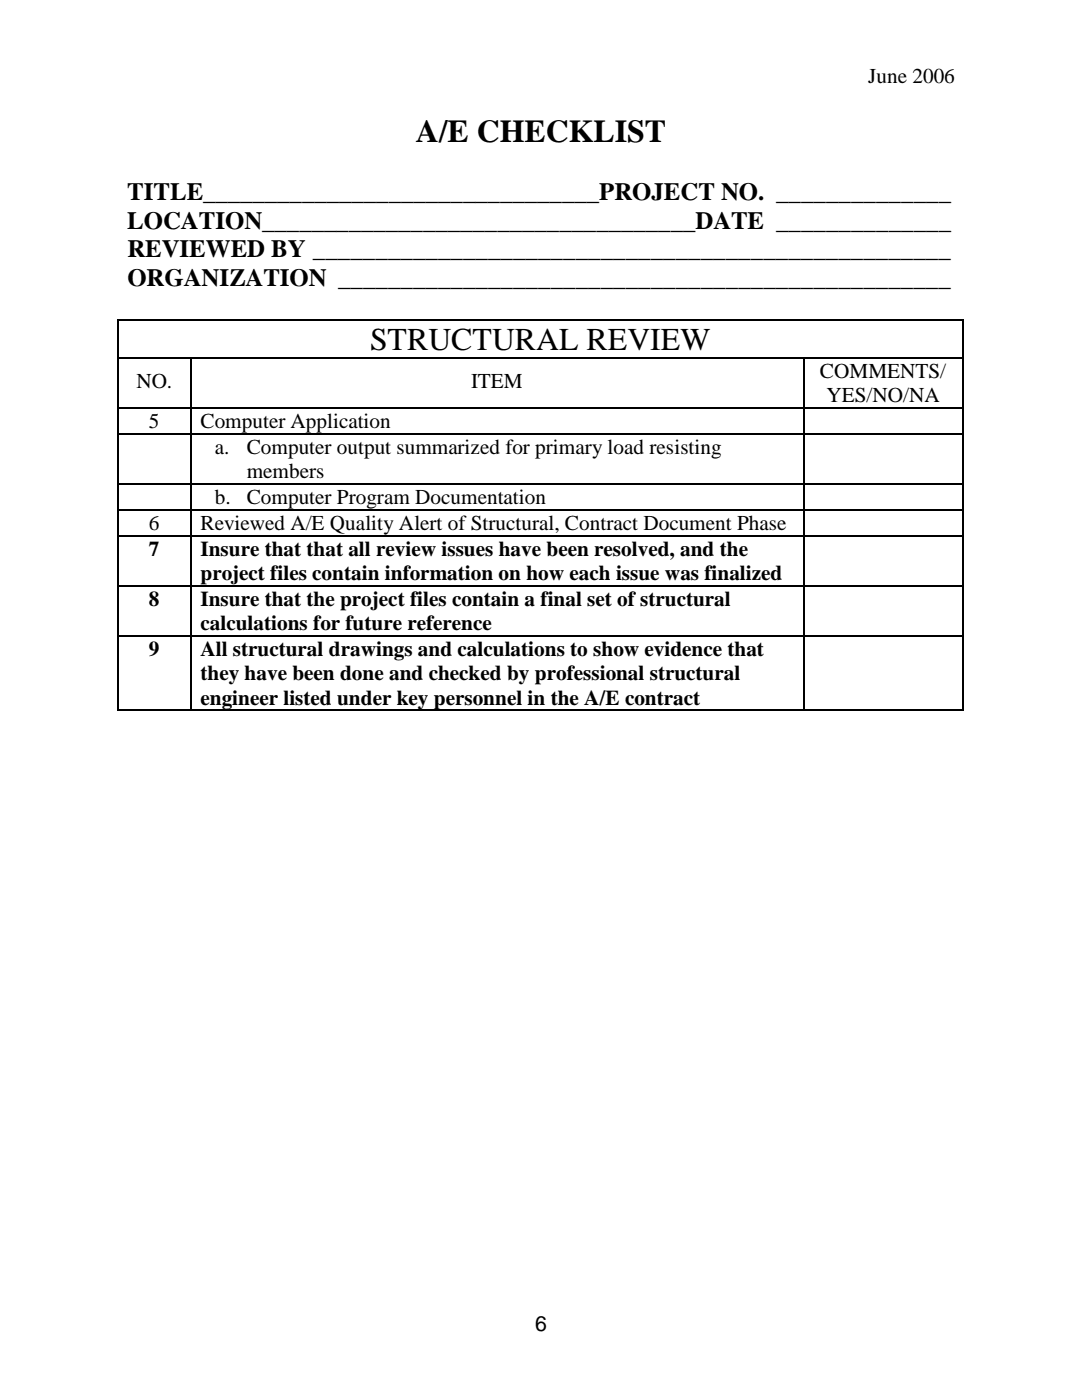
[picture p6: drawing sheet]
<svg xmlns="http://www.w3.org/2000/svg" width="216mm" height="279mm" viewBox="0 0 216 279" stroke-linecap="round" stroke-linejoin="round" font-family="sans-serif">
<defs><g id="words">
<g font-size="6.3">
<text x="83" y="28.3">A/E CHECKLIST</text>
<text x="73.8" y="69.8">STRUCTURAL REVIEW</text>
</g>
<g font-size="5">
<text x="25.4" y="40">TITLE________________________________PROJECT NO. ______________</text>
<text x="25.4" y="45.7">LOCATION___________________________________DATE ______________</text>
<text x="25.4" y="51.3">REVIEWED BY ___________________________________________________</text>
<text x="25.4" y="57">ORGANIZATION _________________________________________________</text>
</g>
<g font-size="4.2">
<text x="173.2" y="16.5">June 2006</text>
<text x="27.2" y="77.5">NO.</text>
<text x="94" y="77.5">ITEM</text>
<text x="163.6" y="75.4">COMMENTS/</text>
<text x="164.9" y="80.3">YES/NO/NA</text>
<text x="29.7" y="85.5">5</text>
<text x="40" y="85.5">Computer Application</text>
<text x="42.9" y="90.6">a.</text>
<text x="49.2" y="90.6">Computer output summarized for primary load resisting</text>
<text x="49.2" y="95.5">members</text>
<text x="42.9" y="100.6">b.</text>
<text x="49.2" y="100.6">Computer Program Documentation</text>
<text x="29.7" y="105.7">6</text>
<text x="40" y="105.7">Reviewed A/E Quality Alert of Structural, Contract Document Phase</text>
<text x="29.7" y="111">7</text>
<text x="40" y="111">Insure that that all review issues have been resolved, and the</text>
<text x="40" y="115.8">project files contain information on how each issue was finalized</text>
<text x="29.7" y="120.9">8</text>
<text x="40" y="120.9">Insure that the project files contain a final set of structural</text>
<text x="40" y="125.8">calculations for future reference</text>
<text x="29.7" y="130.9">9</text>
<text x="40" y="130.9">All structural drawings and calculations to show evidence that</text>
<text x="40" y="135.8">they have been done and checked by professional structural</text>
<text x="40" y="140.7">engineer listed under key personnel in the A/E contract</text>
<text x="106.8" y="265.7">6</text>
</g>
</g></defs>
<g fill="#000">
<path d="M23.4 63.8h.2v.3h-.2zM23.4 71.4h.2v.2h-.2zM38 71.4h.2v.2h-.2zM160.2 71.4h.3v.2h-.3zM192 63.8h.2v.3h-.2zM192 71.4h.2v.2h-.2zM23.4 81.4h.2v.2h-.2zM23.4 86.5h.2v.3h-.2zM23.4 96.5h.2v.3h-.2zM38 81.4h.2v.2h-.2zM38 86.5h.2v.3h-.2zM38 96.5h.2v.3h-.2z"/>
<path d="M160.2 81.4h.3v.2h-.3zM160.2 86.5h.3v.3h-.3zM160.2 96.5h.3v.3h-.3zM192 81.4h.2v.2h-.2zM192 86.5h.2v.3h-.2zM192 96.5h.2v.3h-.2zM23.4 101.6h.2v.3h-.2zM23.4 106.8h.2v.2h-.2zM23.4 116.8h.2v.3h-.2zM38 101.6h.2v.3h-.2zM38 106.8h.2v.2h-.2zM38 116.8h.2v.3h-.2z"/>
<path d="M160.2 101.6h.3v.3h-.3zM160.2 106.8h.3v.2h-.3zM160.2 116.8h.3v.3h-.3zM192 101.6h.2v.3h-.2zM192 106.8h.2v.2h-.2zM192 116.8h.2v.3h-.2zM23.4 126.8h.2v.2h-.2zM38 126.8h.2v.2h-.2zM160.2 126.8h.3v.2h-.3zM192 126.8h.2v.2h-.2zM23.4 141.6h.2v.3h-.2zM38 141.6h.2v.3h-.2z"/>
<path d="M160.2 141.6h.3v.3h-.3zM192 141.6h.2v.3h-.2z"/>
</g>
<g fill="none" stroke="#000" stroke-width=".25">
<path d="M23.5 64.1v7.3M23.5 71.6v9.8M23.6 63.9h168.4M23.6 71.5h14.4M38.1 71.6v9.8M38.2 71.5h122M160.4 71.6v9.8M160.5 71.5h31.5M192.1 64.1v7.3M192.1 71.6v9.8M23.5 81.6v4.9M23.5 86.8v9.7"/>
<path d="M23.5 96.8v4.8M23.6 81.5h14.4M23.6 86.7h14.4M23.6 96.6h14.4M38.1 81.6v4.9M38.1 86.8v9.7M38.1 96.8v4.8M38.2 81.5h122M38.2 86.7h122M38.2 96.6h122M160.4 81.6v4.9M160.4 86.8v9.7"/>
<path d="M160.4 96.8v4.8M160.5 81.5h31.5M160.5 86.7h31.5M160.5 96.6h31.5M192.1 81.6v4.9M192.1 86.8v9.7M192.1 96.8v4.8M23.5 101.9v4.9M23.5 107v9.8M23.5 117.1v9.7M23.6 101.8h14.4M23.6 106.9h14.4"/>
<path d="M23.6 116.9h14.4M38.1 101.9v4.9M38.1 107v9.8M38.1 117.1v9.7M38.2 101.8h122M38.2 106.9h122M38.2 116.9h122M160.4 101.9v4.9M160.4 107v9.8M160.4 117.1v9.7M160.5 101.8h31.5M160.5 106.9h31.5"/>
<path d="M160.5 116.9h31.5M192.1 101.9v4.9M192.1 107v9.8M192.1 117.1v9.7M23.5 127v14.6M23.6 126.9h14.4M38.1 127v14.6M38.2 126.9h122M160.4 127v14.6M160.5 126.9h31.5M192.1 127v14.6M23.6 141.8h14.4"/>
<path d="M38.2 141.8h122M160.5 141.8h31.5"/>
</g>
<use href="#words"/>
</svg>
